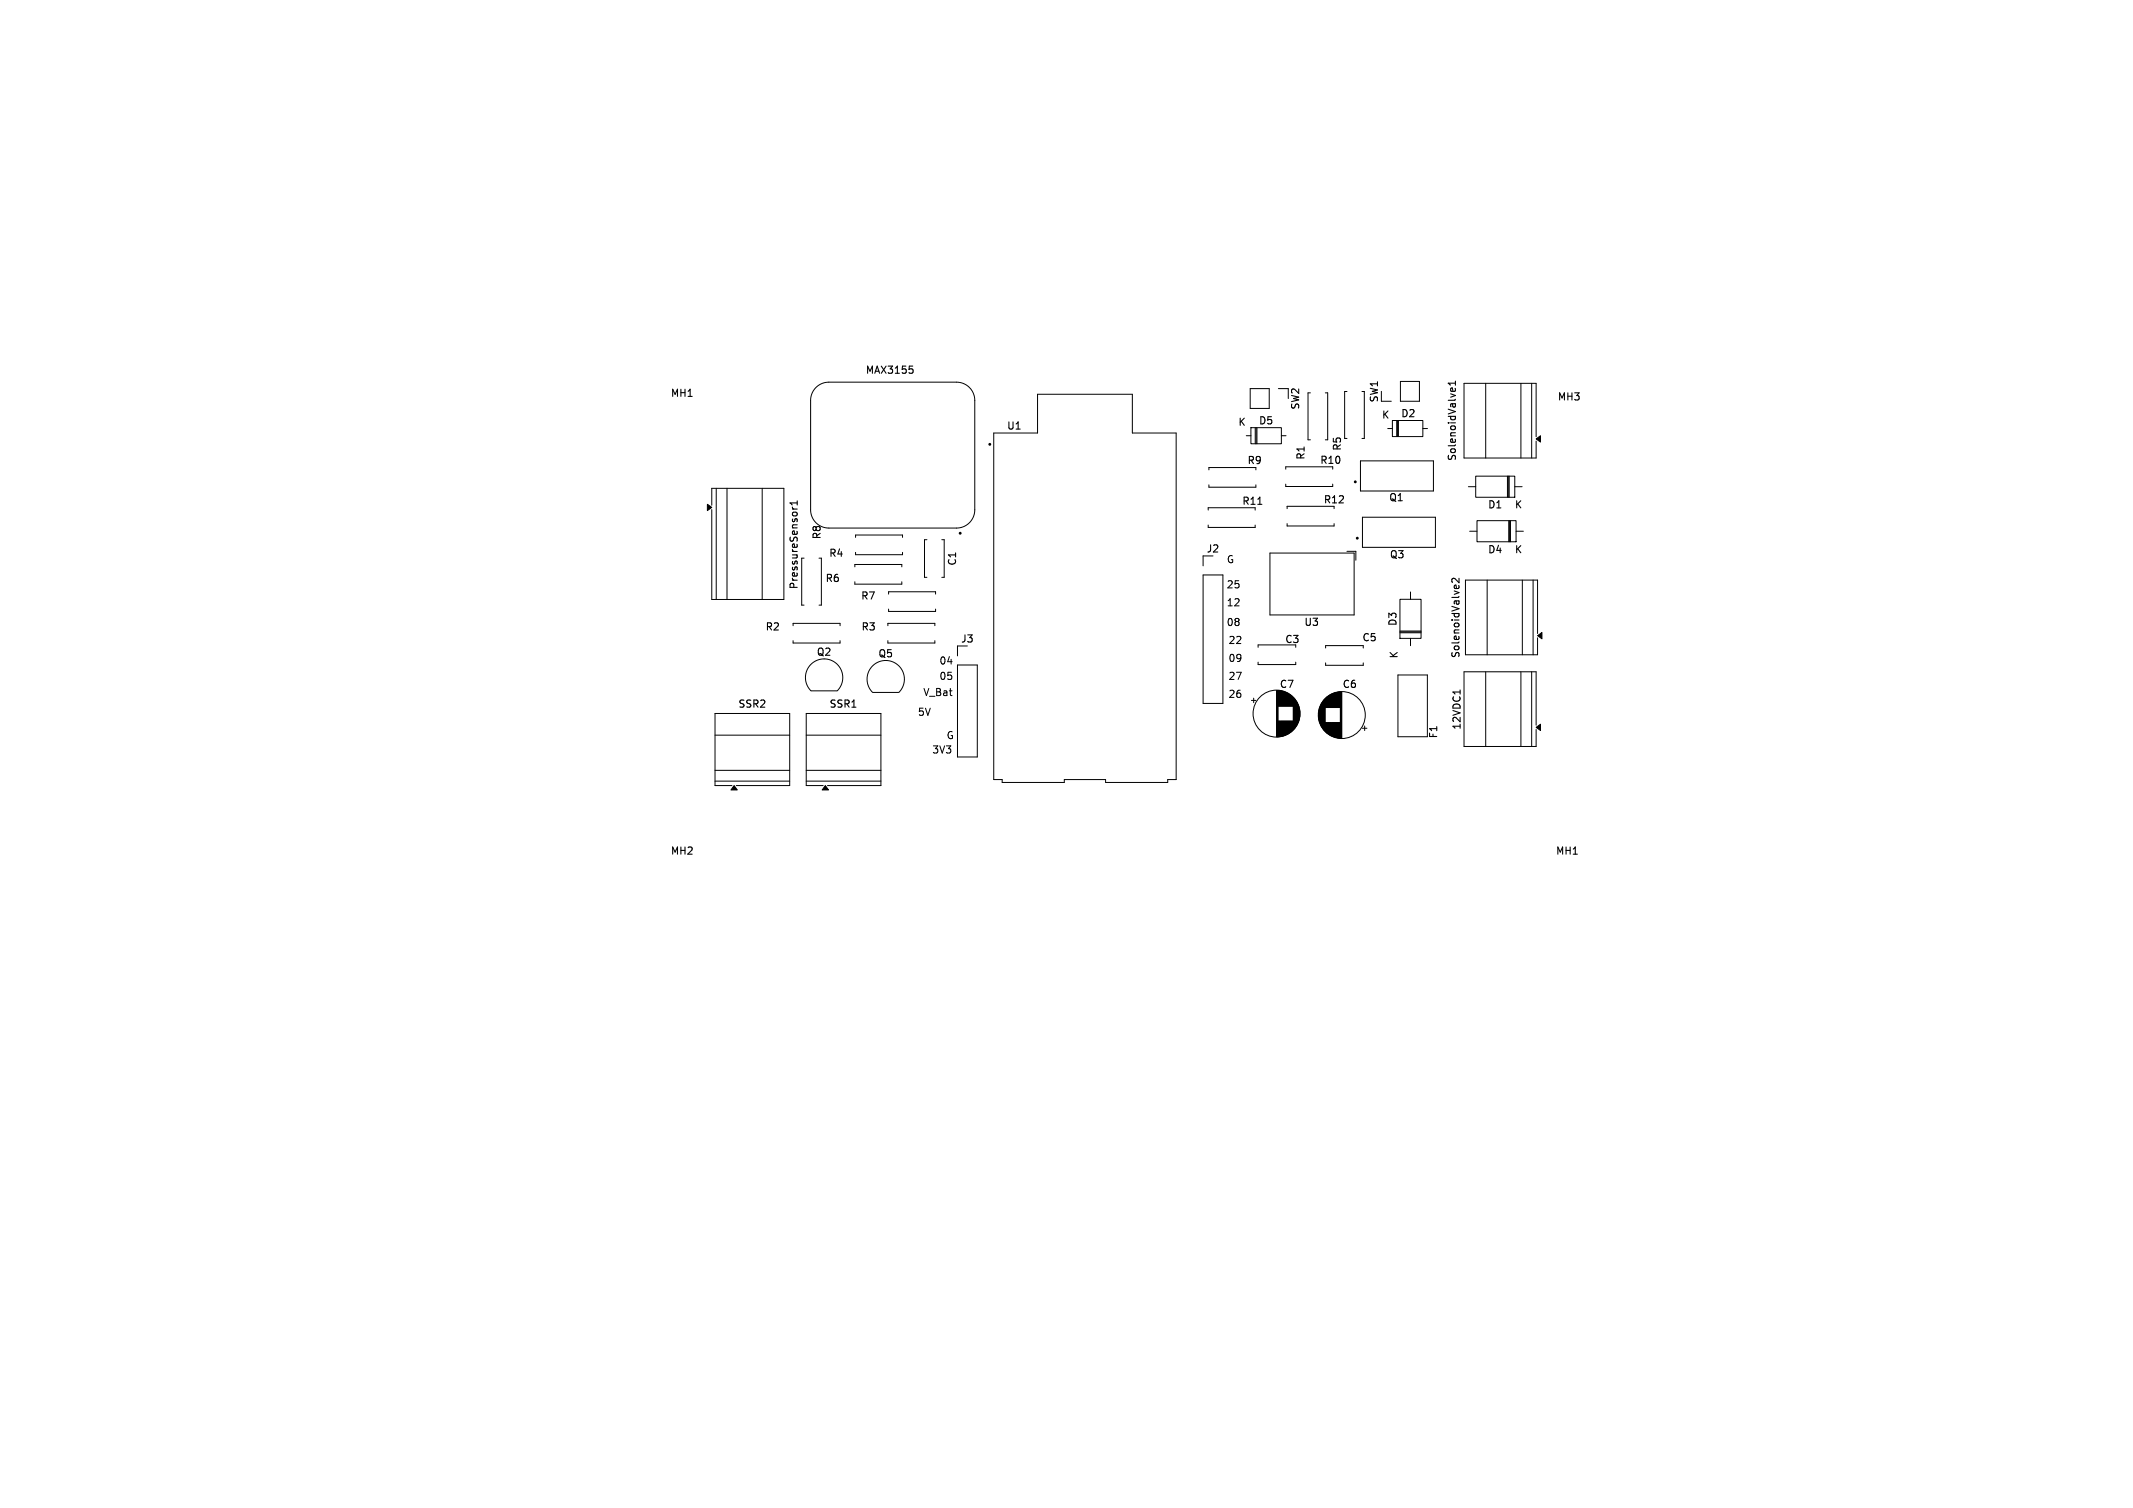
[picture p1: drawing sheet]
<svg xmlns="http://www.w3.org/2000/svg" width="297mm" height="210mm" viewBox="0 0 297 210" stroke-linecap="round" stroke-linejoin="round" font-family="sans-serif">
<defs><g id="words">
<g font-size="1.4">
<text x="120.4" y="52.3">MAX3155</text>
<text x="93.3" y="55.5">MH1</text>
<text x="172.3" y="59.5">K</text>
<text x="175.2" y="59.3">D5</text>
<text x="181.1" y="57.1" transform="rotate(-90 181.1 57.1)">SW2</text>
<text x="192.1" y="56.1" transform="rotate(-90 192.1 56.1)">SW1</text>
<text x="192.3" y="58.5">K</text>
<text x="195" y="58.3">D2</text>
<text x="216.8" y="56">MH3</text>
<text x="140.1" y="60">U1</text>
<text x="173.6" y="64.8">R9</text>
<text x="181.9" y="64.1" transform="rotate(-90 181.9 64.1)">R1</text>
<text x="183.7" y="64.8">R10</text>
<text x="186.9" y="62.9" transform="rotate(-90 186.9 62.9)">R5</text>
<text x="202.9" y="64.3" transform="rotate(-90 202.9 64.3)">SolenoidValve1</text>
<text x="172.9" y="70.5">R11</text>
<text x="184.2" y="70.3">R12</text>
<text x="193.3" y="70">Q1</text>
<text x="207.1" y="71">D1</text>
<text x="210.8" y="71">K</text>
<text x="114.5" y="75.2" transform="rotate(-90 114.5 75.2)">R8</text>
<text x="115.3" y="77.8">R4</text>
<text x="167.9" y="77.1">J2</text>
<text x="193.4" y="78">Q3</text>
<text x="207.1" y="77.3">D4</text>
<text x="210.8" y="77.3">K</text>
<text x="111.3" y="82.2" transform="rotate(-90 111.3 82.2)">PressureSensor1</text>
<text x="114.8" y="81.3">R6</text>
<text x="119.8" y="83.7">R7</text>
<text x="133.3" y="78.9" transform="rotate(-90 133.3 78.9)">C1</text>
<text x="170.7" y="78.5">G</text>
<text x="170.7" y="82">25</text>
<text x="106.5" y="88">R2</text>
<text x="119.8" y="88">R3</text>
<text x="133.7" y="89.7">J3</text>
<text x="170.7" y="87.3">08</text>
<text x="170.7" y="84.5">12</text>
<text x="171" y="89.8">22</text>
<text x="178.8" y="89.8">C3</text>
<text x="181.5" y="87.4">U3</text>
<text x="189.6" y="89.5">C5</text>
<text x="194.7" y="87.3" transform="rotate(-90 194.7 87.3)">D3</text>
<text x="113.6" y="91.5">Q2</text>
<text x="122.2" y="91.7">Q5</text>
<text x="130.7" y="92.6">04</text>
<text x="130.7" y="94.8">05</text>
<text x="171" y="92.3">09</text>
<text x="171" y="94.8">27</text>
<text x="194.8" y="91.8" transform="rotate(-90 194.8 91.8)">K</text>
<text x="203.4" y="91.8" transform="rotate(-90 203.4 91.8)">SolenoidValve2</text>
<text x="102.7" y="98.8">SSR2</text>
<text x="115.4" y="98.8">SSR1</text>
<text x="127.7" y="99.8">5V</text>
<text x="128.5" y="97">V_Bat</text>
<text x="171" y="97.3">26</text>
<text x="178.1" y="96">C7</text>
<text x="186.8" y="96">C6</text>
<text x="203.6" y="101.7" transform="rotate(-90 203.6 101.7)">12VDC1</text>
<text x="129.7" y="105">3V3</text>
<text x="131.8" y="103">G</text>
<text x="200.3" y="102.9" transform="rotate(-90 200.3 102.9)">F1</text>
<text x="93.3" y="119.2">MH2</text>
<text x="216.6" y="119.2">MH1</text>
</g>
</g></defs>
<g fill="none" stroke="#000" stroke-width=".15">
<path d="M126.6 51h.5M127 51.4l.1 .2v.2l-.1 .2M202 54.5v-.3l.2-.2 .1 .5M202.6 54.1v.4M202.7 53.1v.5M202.7 53.4h-1l.2 .2M110.3 70.9h.7M110.3 70.6l.2 .3M111 69.8v.5M111 70h-1l.3 .3M175.1 70.2h.6M202.5 81.8v-.3h.2l.1 .5"/>
<path d="M203.1 81.5l.1 .3M203.2 80.5v.7l-.8-.7-.2 .2 .1 .4M203.3 96.1v.6"/>
</g>
<g fill="none" stroke="#000" stroke-width=".14">
<path d="M113.6 54a2.54 2.54 0 0 1 1.8-.8h17.8a2.54 2.54 0 0 1 2.5 2.6v15.2a2.54 2.54 0 0 1-2.5 2.5h-17.8a2.54 2.54 0 0 1-2.5-2.5v-15.2a2.54 2.54 0 0 1 .7-1.8zM174.1 54.1h2.6v2.8h-2.6zM174.2 59.6h4.2v2.2h-4.2zM174.8 59.6v2.2M174.9 59.6v2.2M175 59.6v2.2M178 54.1h1.4v1.4M182.5 54.7h-.4v6.6h.4M184.5 54.7h.4v6.6h-.4M187.6 54.5h-.4v6.6h.4M189.6 54.5h.4v6.6h-.4M192.3 55.9h1.4"/>
<path d="M193.2 59.7h.7M193.9 58.6h4.2v2.2h-4.2zM194.5 58.6v2.2M194.6 58.6v2.2M194.7 58.6v2.2M195 53.1h2.6v2.8h-2.6zM198.1 59.7h.7M206.9 53.4v10.4M211.8 53.4v10.4M213.3 53.4v10.4M99.1 70.4v-2.4h10v15.5h-10v-12.5M99.7 68v15.5"/>
<path d="M101.2 68v15.5M106.1 68v15.5M112 77.7h-.4v6.6h.4M114 77.7h.4v6.6h-.4M119 78.9v-.3h6.6v.3M119.1 74.8v-.3h6.6v.3M119.1 76.9v.4h6.6v-.4M129.1 75.2h-.4v5.2h.4M131.1 75.2h.4v5.2h-.4M138.4 60.3h6.1v-5.4h13.2v5.4h6.1v48.3h-1.2v.4h-8.7v-.4h-5.7v.4h-8.7v-.4h-1.1zM167.5 77.4v1.4M168.2 71v-.3h6.6v.3"/>
<path d="M168.2 73.1v.4h6.6v-.4M168.3 65.4v-.3h6.6v.3M168.3 67.5v.4h6.6v-.4M173.5 60.7h.7M176.8 77h11.7v8.6h-11.7zM178.4 60.7h.7M179 65.3v-.3h6.6v.3M179 67.4v.4h6.6v-.4M179.2 70.8v-.3h6.6v.3M179.2 72.9v.4h6.6v-.4M187.6 76.8h1.2v1.2M189.4 64.2h10.2v4.2h-10.2z"/>
<path d="M189.7 72h10.2v4.2h-10.2zM204.5 67.8h1M204.6 74h1.1M205.5 66.3h5.4v3h-5.4zM205.7 72.5h5.4v3h-5.4zM209.9 66.3v3M210 66.3v3M210.1 72.5v3M210.1 66.3v3M210.2 72.5v3M210.3 72.5v3M210.9 67.8h1"/>
<path d="M211.1 74h1M213.9 60.8v-7.4h-10v10.4h10v-2.4M110.4 87.1v-.3h6.6v.3M110.4 89.2v.4h6.6v-.4M112.9 96.2a2.6 2.6 0 0 1 0-3.7 2.6 2.6 0 0 1 3.7 0 2.6 2.6 0 0 1 0 3.7M112.9 96.2h3.7M119 81v.4h6.6v-.4M121.5 96.4a2.6 2.6 0 0 1 0-3.7 2.6 2.6 0 0 1 3.7 0 2.6 2.6 0 0 1 0 3.7M121.5 96.4h3.6M123.6 87.1v-.3h6.6v.3M123.6 89.2v.4h6.6v-.4M123.7 82.7v-.3h6.6v.3"/>
<path d="M123.7 84.8v.4h6.6v-.4M133.3 90v1.3M133.3 92.6h2.8v12.8h-2.8zM167.5 80.1h2.8v17.9h-2.8zM174.2 97.5h.7M174.6 97.2v.7M175.2 92.2v.4h5.2v-.4M177.7 96.2v6.4M177.8 96.2v6.4M177.9 96.2v6.4M178 96.2v2.1M178.1 96.2v2.1"/>
<path d="M178.2 96.2v2.1M178.3 96.2v2.1M178.4 96.2v2.1M178.5 96.2v2.1M178.6 96.3v2M178.7 96.3v2M178.8 96.3v2M178.9 96.3v2M178.9 96.4v1.9M179 96.4v1.9M179.1 96.4v1.9M179.1 96.5v1.8"/>
<path d="M179.2 96.5v1.8M179.3 96.5v1.8M179.3 96.6v1.7M179.4 96.6v1.7M179.5 96.6v1.7M179.5 96.7v1.6M179.6 96.7v1.6M179.7 96.8v1.5M179.8 96.8v1.5M179.8 96.9v1.4M179.9 96.9v1.4M179.9 97v1.3"/>
<path d="M180 97v1.3M180 97.1v1.2M180.1 97.1v4.5M180.1 97.2v4.4M180.2 97.2v4.3M180.2 97.3v4.2M180.3 97.3v4.1M180.3 97.4v4M180.3 97.4v3.9M180.4 97.5v3.8M180.4 89.8h-5.2v.3M180.4 97.5v3.7"/>
<path d="M180.5 97.6v3.6M180.5 97.7v3.4M180.6 97.7v3.3M180.6 97.8v3.2M180.6 97.9v3M180.7 97.9v2.9M180.7 98v2.7M180.7 98.1v2.5M180.8 98.2v2.3M180.8 98.3v2.1M180.9 98.4v1.9M180.9 98.6v1.6"/>
<path d="M180.9 98.7v1.3M181 99v.8M183.6 99.2v.8M183.6 98.9v1.3M183.7 98.8v1.6M183.7 98.6v1.9M183.8 98.5v2.1M183.8 98.4v2.3M183.8 98.3v2.5M183.9 98.2v2.7M183.9 98.1v2.9M184 98.1v3"/>
<path d="M184 98v3.2M184 97.9v3.3M184.1 97.9v3.4M184.1 97.8v3.6M184.2 97.7v3.7M184.2 97.7v3.8M184.2 97.6v3.9M184.3 97.6v4M184.3 97.5v4.1M184.4 97.5v4.2M184.4 97.4v4.3M184.4 97.4v4.4"/>
<path d="M184.5 97.4v4.4M184.5 97.3v4.5M184.6 97.3v1.2M184.6 90.2v-.3h5.2v.3M184.6 92.3v.4h5.2v-.4M184.6 97.2v1.3M184.7 97.2v1.3M184.7 97.1v1.4M184.8 97.1v1.4M184.8 97v1.5M184.9 97v1.5M185 96.9v1.6"/>
<path d="M185.1 96.9v1.6M185.1 96.8v1.7M185.2 96.8v1.7M185.3 96.7v1.8M185.4 96.7v1.8M185.5 96.6v1.9M185.6 96.6v1.9M185.7 96.6v1.9M185.7 96.5v2M185.8 96.5v2M185.9 96.5v2M186 96.5v2"/>
<path d="M186 96.4v2.1M186.1 96.4v2.1M186.2 96.4v2.1M186.3 96.4v2.1M186.4 96.4v2.1M186.5 96.4v2.1M186.6 96.4v2.1M186.6 96.4v6.4M186.7 96.4v6.4M186.8 96.4v6.4M194.6 94h4.1v8.6h-4.1zM194.9 83.5h3v5.4h-3z"/>
<path d="M194.9 87.9h3M194.9 88h3M194.9 88.1h3M196.4 82.4v1.1M196.4 88.9v1M206.9 93.6v10.4M207.1 80.8v10.4M211.8 93.6v10.4M212 80.8v10.4M213.3 93.6v10.4M213.5 80.8v10.4M214.1 88.2v-7.4h-10v10.4h10v-2.4"/>
<path d="M99.6 102.4h10.4M99.6 107.3h10.4M99.6 108.8h10.4M101.9 109.4h-2.3v-10h10.4v10h-7.5M112.3 102.4h10.4M112.3 107.3h10.4M112.3 108.8h10.4M114.6 109.4h-2.3v-10h10.4v10h-7.5M178 100.4v2.2M178.1 100.4v2.2M178.2 100.4v2.2M178.3 100.4v2.2"/>
<path d="M178.4 100.4v2.2M178.4 100.4v2.1M178.5 100.4v2.1M178.6 100.4v2.1M178.7 100.4v2.1M178.8 100.4v2M178.9 100.4v2M179 100.4v2M179 100.4v1.9M179.1 100.4v1.9M179.2 100.4v1.9M179.3 100.4v1.8"/>
<path d="M179.4 100.4v1.8M179.4 100.4v1.7M179.5 100.4v1.7M179.6 100.4v1.6M179.7 100.4v1.6M179.8 100.4v1.5M179.9 100.4v1.4M180 100.4v1.3M184.6 100.6v1.3M184.6 100.6v1.4M184.7 100.6v1.4M184.8 100.6v1.5"/>
<path d="M184.9 100.6v1.6M185 100.6v1.6M185 100.6v1.7M185.1 100.6v1.7M185.2 100.6v1.7M185.2 100.6v1.8M185.3 100.6v1.8M185.4 100.6v1.9M185.5 100.6v1.9M185.6 100.6v1.9M185.6 100.6v2M185.7 100.6v2"/>
<path d="M185.8 100.6v2M185.8 100.6v2.1M185.9 100.6v2.1M186 100.6v2.1M186.1 100.6v2.1M186.2 100.6v2.1M186.2 100.6v2.2M186.3 100.6v2.2M186.4 100.6v2.2M186.5 100.6v2.2M186.6 100.6v2.2M189.7 101.4h.6"/>
<path d="M190 101.1v.6M213.9 101v-7.4h-10v10.4h10v-2.4"/>
<circle cx="177.7" cy="99.4" r="3.3"/>
<circle cx="186.8" cy="99.6" r="3.3"/>
</g>
<path d="M98.5 70.2l.6 .5-.6 .4zM213.9 61.1l.6-.4v.9zM214.1 88.5l.6-.4v.9zM102.2 109.4l.5 .6h-.9zM114.9 109.4l.5 .6h-.9zM213.9 101.3l.6-.4v.8z" fill="#000" stroke="#000" stroke-width=".14"/>
<g fill="none" stroke="#000" stroke-width=".2">
<circle cx="133.7" cy="74.3" r=".1"/>
<circle cx="137.8" cy="61.9" r=".1"/>
<circle cx="188.7" cy="67.1" r=".1"/>
<circle cx="189" cy="75" r=".1"/>
</g>
<use href="#words"/>
</svg>
